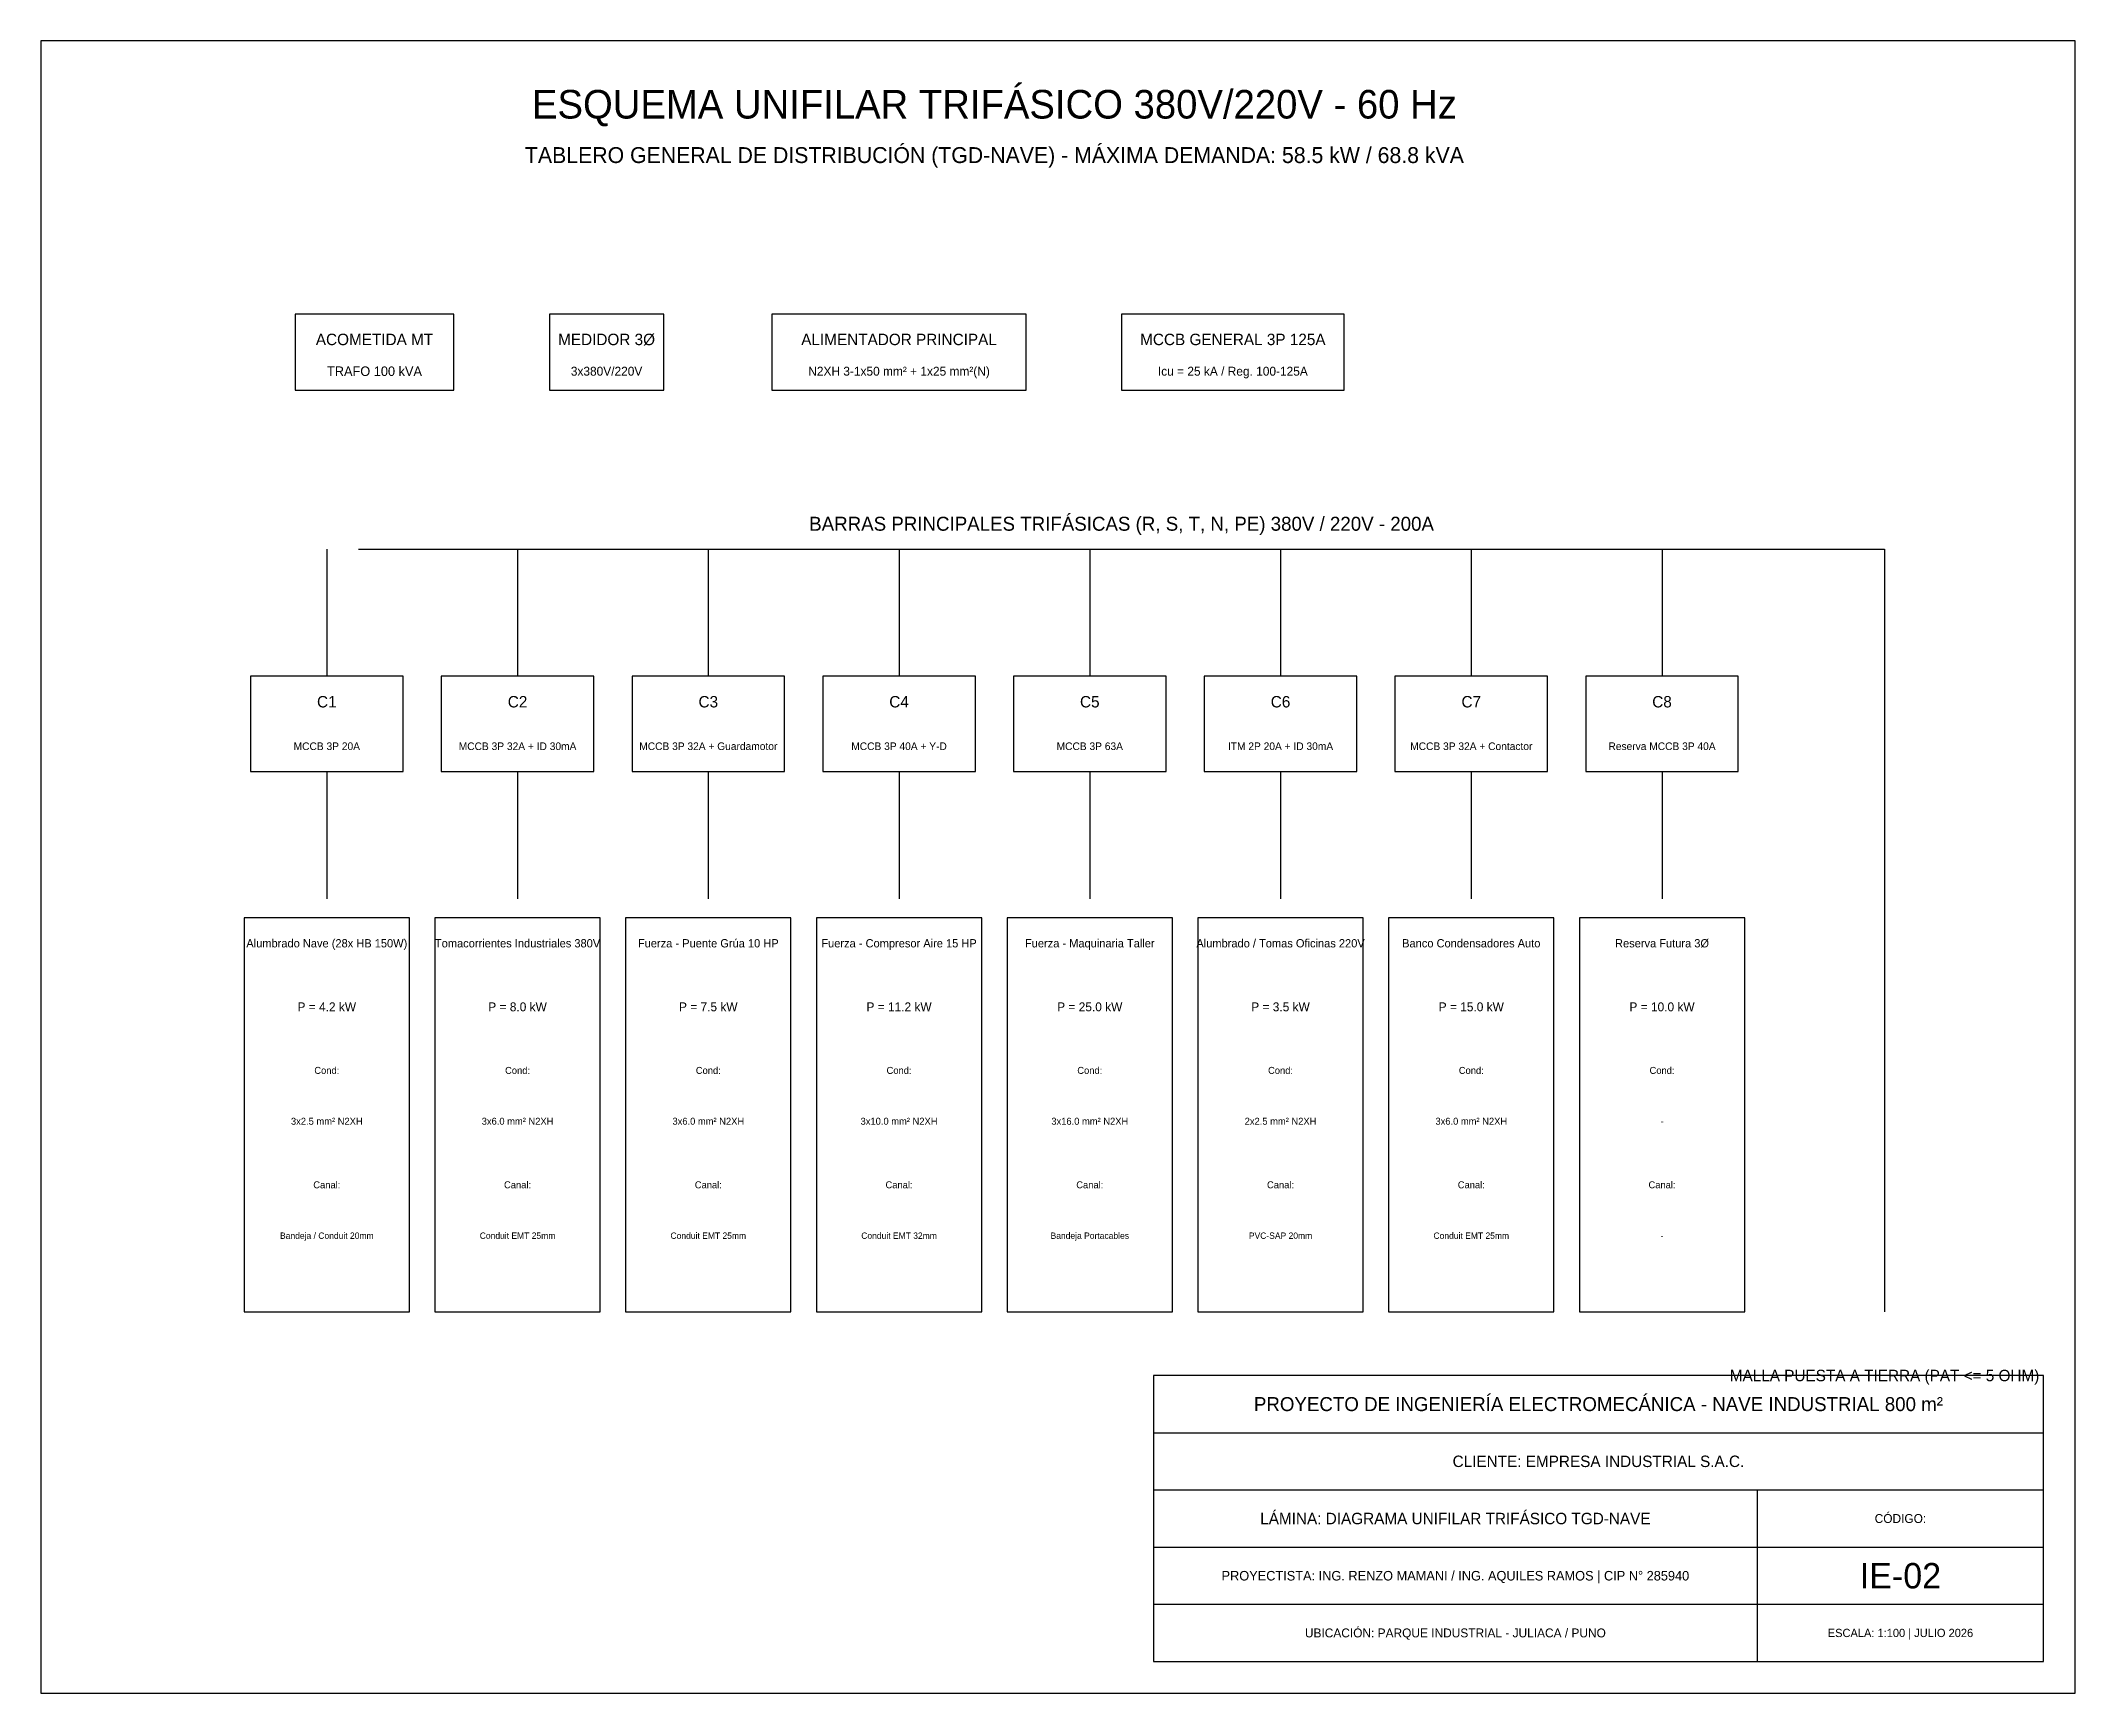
# Model space of a CAD drawing. Header units: metres. Extents: x 0 to 32, y 0 to 26.
import ezdxf
from ezdxf.enums import TextEntityAlignment as Align

# ---------------------------------------------------------------- set-up
doc = ezdxf.new("R2010")
doc.units = ezdxf.units.M
for name, color, linetype in [('ELEC_MALLA_PAT', 3, 'Continuous'), ('ELEC_TEXTOS', 7, 'Continuous'), ('ELEC_TGD', 1, 'Continuous'), ('MARCO_CAJETIN', 7, 'Continuous'), ('MEMBRETE_LINEAS', 7, 'Continuous'), ('MEMBRETE_TEXTOS', 7, 'Continuous'), ('UNIFILAR_LINEAS', 7, 'Continuous'), ('UNIFILAR_MCCB', 1, 'Continuous')]:
    doc.layers.add(name, color=color, linetype=linetype)

msp = doc.modelspace()

# ---------------------------------------------------------------- linework, layer by layer
at = {"layer": 'ELEC_MALLA_PAT'}
msp.add_line((29, 18), (29, 6), dxfattribs=at)
at = {"layer": 'ELEC_TGD'}
msp.add_lwpolyline([(8, 20.5), (9.8, 20.5), (9.8, 21.7), (8, 21.7), (8, 20.5)], dxfattribs=at)
at = {"layer": 'MARCO_CAJETIN'}
for points in [[(0, 0), (32, 0), (32, 26), (0, 26), (0, 0)], [(17.5, 0.5), (31.5, 0.5), (31.5, 5), (17.5, 5), (17.5, 0.5)]]:
    msp.add_lwpolyline(points, dxfattribs=at)
at = {"layer": 'MEMBRETE_LINEAS'}
for p, q in [((17.5, 4.1), (31.5, 4.1)), ((17.5, 3.2), (31.5, 3.2)), ((27, 0.5), (27, 3.2)), ((17.5, 2.3), (31.5, 2.3)), ((17.5, 1.4), (31.5, 1.4))]:
    msp.add_line(p, q, dxfattribs=at)
at = {"layer": 'UNIFILAR_LINEAS'}
for p, q in [((4.5, 18), (4.5, 16)), ((7.5, 18), (7.5, 16)), ((10.5, 18), (10.5, 16)), ((13.5, 18), (13.5, 16)), ((16.5, 18), (16.5, 16)), ((19.5, 18), (19.5, 16)), ((22.5, 18), (22.5, 16)), ((25.5, 18), (25.5, 16)), ((4.5, 14.5), (4.5, 12.5)), ((7.5, 14.5), (7.5, 12.5)), ((10.5, 14.5), (10.5, 12.5)), ((13.5, 14.5), (13.5, 12.5)), ((16.5, 14.5), (16.5, 12.5)), ((19.5, 14.5), (19.5, 12.5)), ((22.5, 14.5), (22.5, 12.5)), ((25.5, 14.5), (25.5, 12.5))]:
    msp.add_line(p, q, dxfattribs=at)
for points in [[(11.5, 20.5), (15.5, 20.5), (15.5, 21.7), (11.5, 21.7), (11.5, 20.5)], [(3.2, 6), (5.8, 6), (5.8, 12.2), (3.2, 12.2), (3.2, 6)], [(6.2, 6), (8.8, 6), (8.8, 12.2), (6.2, 12.2), (6.2, 6)], [(9.2, 6), (11.8, 6), (11.8, 12.2), (9.2, 12.2), (9.2, 6)], [(12.2, 6), (14.8, 6), (14.8, 12.2), (12.2, 12.2), (12.2, 6)], [(15.2, 6), (17.8, 6), (17.8, 12.2), (15.2, 12.2), (15.2, 6)], [(18.2, 6), (20.8, 6), (20.8, 12.2), (18.2, 12.2), (18.2, 6)], [(21.2, 6), (23.8, 6), (23.8, 12.2), (21.2, 12.2), (21.2, 6)], [(24.2, 6), (26.8, 6), (26.8, 12.2), (24.2, 12.2), (24.2, 6)]]:
    msp.add_lwpolyline(points, dxfattribs=at)
at = {"layer": 'UNIFILAR_MCCB'}
msp.add_line((5, 18), (29, 18), dxfattribs=at)
for points in [[(4, 20.5), (6.5, 20.5), (6.5, 21.7), (4, 21.7), (4, 20.5)], [(17, 20.5), (20.5, 20.5), (20.5, 21.7), (17, 21.7), (17, 20.5)], [(3.3, 14.5), (5.7, 14.5), (5.7, 16), (3.3, 16), (3.3, 14.5)], [(6.3, 14.5), (8.7, 14.5), (8.7, 16), (6.3, 16), (6.3, 14.5)], [(9.3, 14.5), (11.7, 14.5), (11.7, 16), (9.3, 16), (9.3, 14.5)], [(12.3, 14.5), (14.7, 14.5), (14.7, 16), (12.3, 16), (12.3, 14.5)], [(15.3, 14.5), (17.7, 14.5), (17.7, 16), (15.3, 16), (15.3, 14.5)], [(18.3, 14.5), (20.7, 14.5), (20.7, 16), (18.3, 16), (18.3, 14.5)], [(21.3, 14.5), (23.7, 14.5), (23.7, 16), (21.3, 16), (21.3, 14.5)], [(24.3, 14.5), (26.7, 14.5), (26.7, 16), (24.3, 16), (24.3, 14.5)]]:
    msp.add_lwpolyline(points, dxfattribs=at)

# ---------------------------------------------------------------- texts
at = {"layer": 'ELEC_MALLA_PAT'}
msp.add_text('MALLA PUESTA A TIERRA (PAT <= 5 OHM)', height=0.18, dxfattribs=at).set_placement((29, 5), align=Align.MIDDLE_CENTER)
at = {"layer": 'ELEC_TEXTOS'}
for s, height, p in [('ESQUEMA UNIFILAR TRIFÁSICO 380V/220V - 60 Hz', 0.45, (15, 25)), ('TABLERO GENERAL DE DISTRIBUCIÓN (TGD-NAVE) - MÁXIMA DEMANDA: 58.5 kW / 68.8 kVA', 0.25, (15, 24.2)), ('ACOMETIDA MT', 0.18, (5.25, 21.3)), ('ALIMENTADOR PRINCIPAL', 0.18, (13.5, 21.3)), ('TRAFO 100 kVA', 0.15, (5.25, 20.8)), ('3x380V/220V', 0.14, (8.9, 20.8)), ('N2XH 3-1x50 mm² + 1x25 mm²(N)', 0.14, (13.5, 20.8)), ('Icu = 25 kA / Reg. 100-125A', 0.14, (18.75, 20.8)), ('BARRAS PRINCIPALES TRIFÁSICAS (R, S, T, N, PE) 380V / 220V - 200A', 0.22, (17, 18.4)), ('MCCB 3P 20A', 0.12, (4.5, 14.9)), ('MCCB 3P 32A + ID 30mA', 0.12, (7.5, 14.9)), ('MCCB 3P 32A + Guardamotor', 0.12, (10.5, 14.9)), ('MCCB 3P 40A + Y-D', 0.12, (13.5, 14.9)), ('MCCB 3P 63A', 0.12, (16.5, 14.9)), ('ITM 2P 20A + ID 30mA', 0.12, (19.5, 14.9)), ('MCCB 3P 32A + Contactor', 0.12, (22.5, 14.9)), ('Reserva MCCB 3P 40A', 0.12, (25.5, 14.9)), ('Alumbrado Nave (28x HB 150W)', 0.13, (4.5, 11.8)), ('Tomacorrientes Industriales 380V', 0.13, (7.5, 11.8)), ('Fuerza - Puente Grúa 10 HP', 0.13, (10.5, 11.8)), ('Fuerza - Compresor Aire 15 HP', 0.13, (13.5, 11.8)), ('Fuerza - Maquinaria Taller', 0.13, (16.5, 11.8)), ('Alumbrado / Tomas Oficinas 220V', 0.13, (19.5, 11.8)), ('Banco Condensadores Auto', 0.13, (22.5, 11.8)), ('Reserva Futura 3Ø', 0.13, (25.5, 11.8)), ('Cond:', 0.11, (4.5, 9.8)), ('Cond:', 0.11, (7.5, 9.8)), ('Cond:', 0.11, (10.5, 9.8)), ('Cond:', 0.11, (13.5, 9.8)), ('Cond:', 0.11, (16.5, 9.8)), ('Cond:', 0.11, (19.5, 9.8)), ('Cond:', 0.11, (22.5, 9.8)), ('Cond:', 0.11, (25.5, 9.8)), ('3x2.5 mm² N2XH', 0.11, (4.5, 9)), ('3x6.0 mm² N2XH', 0.11, (7.5, 9)), ('3x6.0 mm² N2XH', 0.11, (10.5, 9)), ('3x10.0 mm² N2XH', 0.11, (13.5, 9)), ('3x16.0 mm² N2XH', 0.11, (16.5, 9)), ('2x2.5 mm² N2XH', 0.11, (19.5, 9)), ('3x6.0 mm² N2XH', 0.11, (22.5, 9)), ('-', 0.11, (25.5, 9)), ('Canal:', 0.11, (4.5, 8)), ('Canal:', 0.11, (7.5, 8)), ('Canal:', 0.11, (10.5, 8)), ('Canal:', 0.11, (13.5, 8)), ('Canal:', 0.11, (16.5, 8)), ('Canal:', 0.11, (19.5, 8)), ('Canal:', 0.11, (22.5, 8)), ('Canal:', 0.11, (25.5, 8)), ('Bandeja / Conduit 20mm', 0.1, (4.5, 7.2)), ('Conduit EMT 25mm', 0.1, (7.5, 7.2)), ('Conduit EMT 25mm', 0.1, (10.5, 7.2)), ('Conduit EMT 32mm', 0.1, (13.5, 7.2)), ('Bandeja Portacables', 0.1, (16.5, 7.2)), ('PVC-SAP 20mm', 0.1, (19.5, 7.2)), ('Conduit EMT 25mm', 0.1, (22.5, 7.2)), ('-', 0.1, (25.5, 7.2))]:
    msp.add_text(s, height=height, dxfattribs=at).set_placement(p, align=Align.MIDDLE_CENTER)
at = {"layer": 'ELEC_TGD'}
for s, height, p in [('MEDIDOR 3Ø', 0.18, (8.9, 21.3)), ('C1', 0.18, (4.5, 15.6)), ('C2', 0.18, (7.5, 15.6)), ('C3', 0.18, (10.5, 15.6)), ('C4', 0.18, (13.5, 15.6)), ('C5', 0.18, (16.5, 15.6)), ('C6', 0.18, (19.5, 15.6)), ('C7', 0.18, (22.5, 15.6)), ('C8', 0.18, (25.5, 15.6)), ('P = 4.2 kW', 0.14, (4.5, 10.8)), ('P = 8.0 kW', 0.14, (7.5, 10.8)), ('P = 7.5 kW', 0.14, (10.5, 10.8)), ('P = 11.2 kW', 0.14, (13.5, 10.8)), ('P = 25.0 kW', 0.14, (16.5, 10.8)), ('P = 3.5 kW', 0.14, (19.5, 10.8)), ('P = 15.0 kW', 0.14, (22.5, 10.8)), ('P = 10.0 kW', 0.14, (25.5, 10.8)), ('IE-02', 0.4, (29.25, 1.85))]:
    msp.add_text(s, height=height, dxfattribs=at).set_placement(p, align=Align.MIDDLE_CENTER)
at = {"layer": 'MEMBRETE_TEXTOS'}
for s, height, p in [('PROYECTO DE INGENIERÍA ELECTROMECÁNICA - NAVE INDUSTRIAL 800 m²', 0.22, (24.5, 4.55)), ('CLIENTE: EMPRESA INDUSTRIAL S.A.C.', 0.18, (24.5, 3.65)), ('LÁMINA: DIAGRAMA UNIFILAR TRIFÁSICO TGD-NAVE', 0.18, (22.25, 2.75)), ('CÓDIGO:', 0.14, (29.25, 2.75)), ('PROYECTISTA: ING. RENZO MAMANI / ING. AQUILES RAMOS | CIP N° 285940', 0.15, (22.25, 1.85)), ('UBICACIÓN: PARQUE INDUSTRIAL - JULIACA / PUNO', 0.14, (22.25, 0.95)), ('ESCALA: 1:100 | JULIO 2026', 0.13, (29.25, 0.95))]:
    msp.add_text(s, height=height, dxfattribs=at).set_placement(p, align=Align.MIDDLE_CENTER)
at = {"layer": 'UNIFILAR_MCCB'}
msp.add_text('MCCB GENERAL 3P 125A', height=0.18, dxfattribs=at).set_placement((18.75, 21.3), align=Align.MIDDLE_CENTER)

doc.saveas('drawing.dxf')
